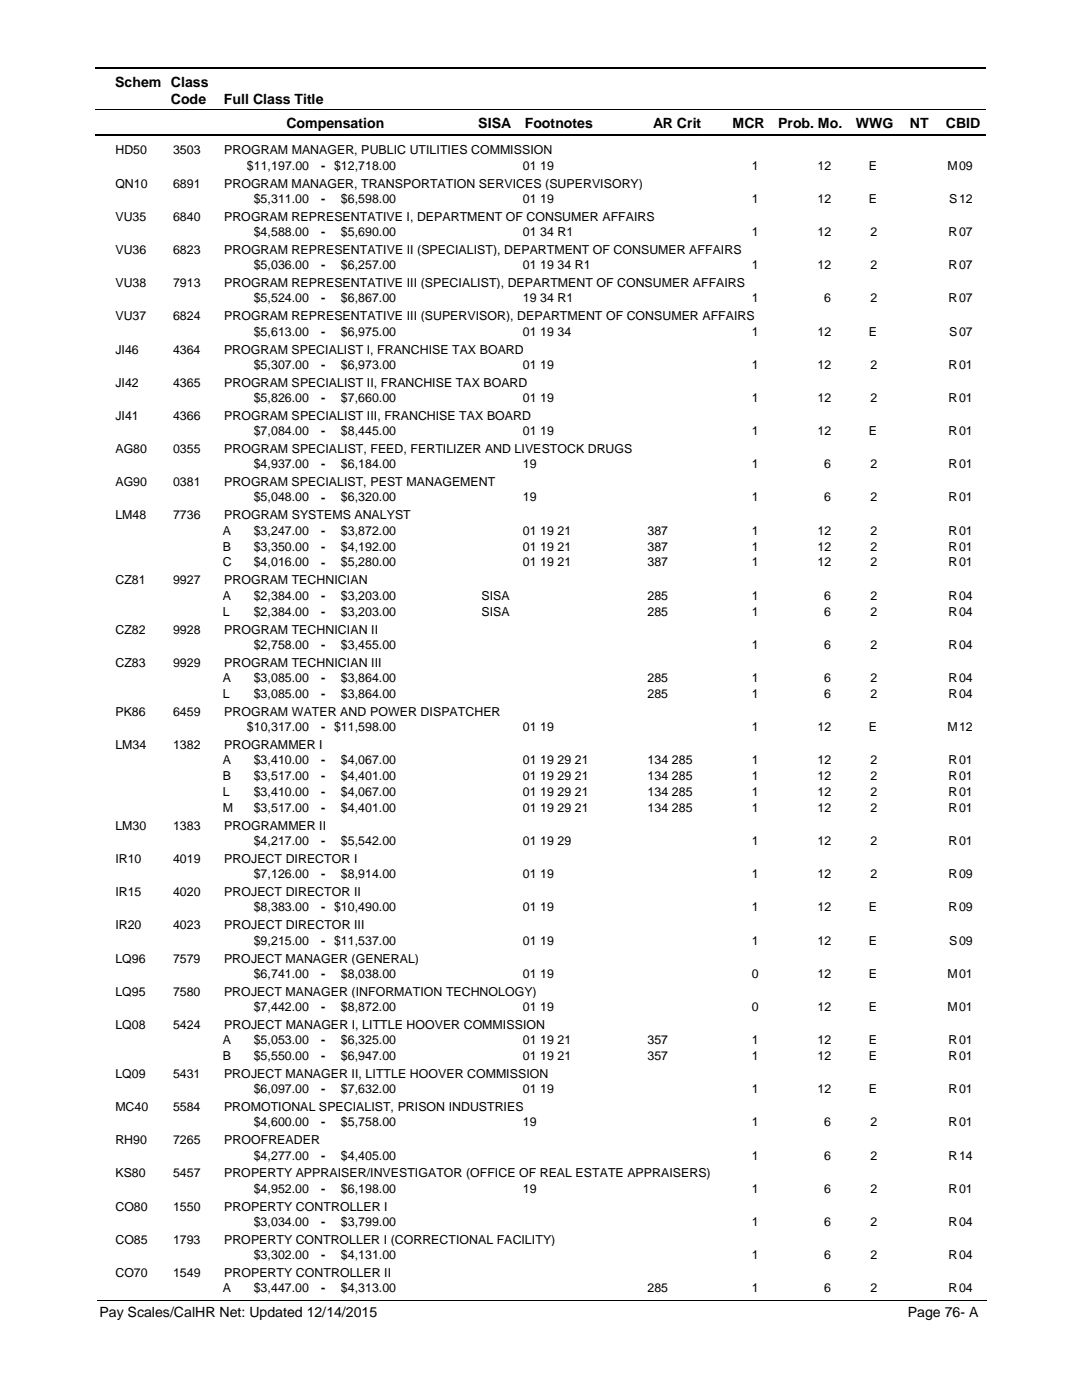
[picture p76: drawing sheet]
<svg xmlns="http://www.w3.org/2000/svg" width="216mm" height="279mm" viewBox="0 0 216 279" stroke-linecap="round" stroke-linejoin="round" font-family="sans-serif">
<defs><g id="words">
<g font-size="2.8">
<text x="23" y="17.3">Schem Class</text>
<text x="34.1" y="20.7">Code</text>
<text x="44.7" y="20.7">Full Class Title</text>
<text x="57.2" y="25.6">Compensation</text>
<text x="95.4" y="25.6">SISA</text>
<text x="104.7" y="25.6">Footnotes</text>
<text x="130.3" y="25.6">AR Crit</text>
<text x="146.2" y="25.6">MCR</text>
<text x="155.3" y="25.6">Prob. Mo.</text>
<text x="170.8" y="25.6">WWG</text>
<text x="181.5" y="25.6">NT</text>
<text x="188.7" y="25.6">CBID</text>
<text x="19.9" y="262.9">Pay Scales/CalHR Net: Updated 12/14/2015</text>
<text x="181.1" y="262.9">Page 76- A</text>
</g>
<g font-size="2.5">
<text x="23" y="30.8">HD50</text>
<text x="34.5" y="30.8">3503</text>
<text x="44.7" y="30.8">PROGRAM MANAGER, PUBLIC UTILITIES COMMISSION</text>
<text x="49.3" y="33.9">$11,197.00</text>
<text x="64.1" y="33.9">- $12,718.00</text>
<text x="104.3" y="33.9">01 19</text>
<text x="150" y="33.9">1</text>
<text x="163.1" y="33.9">12</text>
<text x="173.4" y="33.9">E</text>
<text x="189.1" y="33.9">M</text>
<text x="191.4" y="33.9">09</text>
<text x="23" y="37.4">QN10</text>
<text x="34.5" y="37.4">6891</text>
<text x="44.7" y="37.4">PROGRAM MANAGER, TRANSPORTATION SERVICES (SUPERVISORY)</text>
<text x="50.6" y="40.5">$5,311.00</text>
<text x="64.1" y="40.5">-</text>
<text x="68" y="40.5">$6,598.00</text>
<text x="104.3" y="40.5">01 19</text>
<text x="150" y="40.5">1</text>
<text x="163.1" y="40.5">12</text>
<text x="173.4" y="40.5">E</text>
<text x="189.4" y="40.5">S</text>
<text x="191.4" y="40.5">12</text>
<text x="23" y="44">VU35</text>
<text x="34.5" y="44">6840</text>
<text x="44.7" y="44">PROGRAM REPRESENTATIVE I, DEPARTMENT OF CONSUMER AFFAIRS</text>
<text x="50.6" y="47.1">$4,588.00</text>
<text x="64.1" y="47.1">-</text>
<text x="68" y="47.1">$5,690.00</text>
<text x="104.3" y="47.1">01 34 R1</text>
<text x="150" y="47.1">1</text>
<text x="163.1" y="47.1">12</text>
<text x="173.7" y="47.1">2</text>
<text x="189.3" y="47.1">R</text>
<text x="191.4" y="47.1">07</text>
<text x="23" y="50.7">VU36</text>
<text x="34.5" y="50.7">6823</text>
<text x="44.7" y="50.7">PROGRAM REPRESENTATIVE II (SPECIALIST), DEPARTMENT OF CONSUMER AFFAIRS</text>
<text x="50.6" y="53.7">$5,036.00</text>
<text x="64.1" y="53.8">-</text>
<text x="68" y="53.7">$6,257.00</text>
<text x="104.3" y="53.7">01 19 34 R1</text>
<text x="150" y="53.7">1</text>
<text x="163.1" y="53.7">12</text>
<text x="173.7" y="53.7">2</text>
<text x="189.3" y="53.7">R</text>
<text x="191.4" y="53.7">07</text>
<text x="23" y="57.3">VU38</text>
<text x="34.5" y="57.3">7913</text>
<text x="44.7" y="57.3">PROGRAM REPRESENTATIVE III (SPECIALIST), DEPARTMENT OF CONSUMER AFFAIRS</text>
<text x="23" y="63.9">VU37</text>
<text x="34.5" y="63.9">6824</text>
<text x="44.7" y="63.9">PROGRAM REPRESENTATIVE III (SUPERVISOR), DEPARTMENT OF CONSUMER AFFAIRS</text>
<text x="50.6" y="60.3">$5,524.00</text>
<text x="64.1" y="60.4">-</text>
<text x="68" y="60.3">$6,867.00</text>
<text x="104.3" y="60.3">19 34 R1</text>
<text x="150" y="60.3">1</text>
<text x="164.5" y="60.3">6</text>
<text x="173.7" y="60.3">2</text>
<text x="189.3" y="60.3">R</text>
<text x="191.4" y="60.3">07</text>
<text x="23" y="70.5">JI46</text>
<text x="34.5" y="70.5">4364</text>
<text x="44.7" y="70.5">PROGRAM SPECIALIST I, FRANCHISE TAX BOARD</text>
<text x="50.6" y="67">$5,613.00</text>
<text x="64.1" y="67">-</text>
<text x="68" y="67">$6,975.00</text>
<text x="104.3" y="67">01 19 34</text>
<text x="150" y="67">1</text>
<text x="163.1" y="67">12</text>
<text x="173.4" y="67">E</text>
<text x="189.4" y="67">S</text>
<text x="191.4" y="67">07</text>
<text x="23" y="77.2">JI42</text>
<text x="34.5" y="77.2">4365</text>
<text x="44.7" y="77.2">PROGRAM SPECIALIST II, FRANCHISE TAX BOARD</text>
<text x="50.6" y="73.6">$5,307.00</text>
<text x="64.1" y="73.6">-</text>
<text x="68" y="73.6">$6,973.00</text>
<text x="104.3" y="73.6">01 19</text>
<text x="150" y="73.6">1</text>
<text x="163.1" y="73.6">12</text>
<text x="173.7" y="73.6">2</text>
<text x="189.3" y="73.6">R</text>
<text x="191.4" y="73.6">01</text>
<text x="23" y="83.8">JI41</text>
<text x="34.5" y="83.8">4366</text>
<text x="44.7" y="83.8">PROGRAM SPECIALIST III, FRANCHISE TAX BOARD</text>
<text x="50.6" y="80.2">$5,826.00</text>
<text x="64.1" y="80.2">-</text>
<text x="68" y="80.2">$7,660.00</text>
<text x="104.3" y="80.2">01 19</text>
<text x="150" y="80.2">1</text>
<text x="163.1" y="80.2">12</text>
<text x="173.7" y="80.2">2</text>
<text x="189.3" y="80.2">R</text>
<text x="191.4" y="80.2">01</text>
<text x="50.6" y="86.8">$7,084.00</text>
<text x="64.1" y="86.9">-</text>
<text x="68" y="86.8">$8,445.00</text>
<text x="104.3" y="86.8">01 19</text>
<text x="150" y="86.8">1</text>
<text x="163.1" y="86.8">12</text>
<text x="173.4" y="86.8">E</text>
<text x="189.3" y="86.8">R</text>
<text x="191.4" y="86.8">01</text>
<text x="23" y="90.4">AG80</text>
<text x="34.5" y="90.4">0355</text>
<text x="44.7" y="90.4">PROGRAM SPECIALIST, FEED, FERTILIZER AND LIVESTOCK DRUGS</text>
<text x="50.6" y="93.5">$4,937.00</text>
<text x="64.1" y="93.5">-</text>
<text x="68" y="93.5">$6,184.00</text>
<text x="104.3" y="93.5">19</text>
<text x="150" y="93.5">1</text>
<text x="164.5" y="93.5">6</text>
<text x="173.7" y="93.5">2</text>
<text x="189.3" y="93.5">R</text>
<text x="191.4" y="93.5">01</text>
<text x="23" y="97">AG90</text>
<text x="34.5" y="97">0381</text>
<text x="44.7" y="97">PROGRAM SPECIALIST, PEST MANAGEMENT</text>
<text x="50.6" y="100.1">$5,048.00</text>
<text x="64.1" y="100.1">-</text>
<text x="68" y="100.1">$6,320.00</text>
<text x="104.3" y="100.1">19</text>
<text x="150" y="100.1">1</text>
<text x="164.5" y="100.1">6</text>
<text x="173.7" y="100.1">2</text>
<text x="189.3" y="100.1">R</text>
<text x="191.4" y="100.1">01</text>
<text x="23" y="103.7">LM48</text>
<text x="34.5" y="103.7">7736</text>
<text x="44.5" y="106.7">A</text>
<text x="44.7" y="103.7">PROGRAM SYSTEMS ANALYST</text>
<text x="50.6" y="106.7">$3,247.00</text>
<text x="64.1" y="106.7">-</text>
<text x="68" y="106.7">$3,872.00</text>
<text x="104.3" y="106.7">01 19 21</text>
<text x="129.2" y="106.7">387</text>
<text x="150" y="106.7">1</text>
<text x="163.1" y="106.7">12</text>
<text x="173.7" y="106.7">2</text>
<text x="189.3" y="106.7">R</text>
<text x="191.4" y="106.7">01</text>
<text x="44.5" y="109.9">B</text>
<text x="44.5" y="113.1">C</text>
<text x="50.6" y="109.9">$3,350.00</text>
<text x="50.6" y="113.1">$4,016.00</text>
<text x="64.1" y="109.9">-</text>
<text x="64.1" y="113.1">-</text>
<text x="68" y="109.9">$4,192.00</text>
<text x="68" y="113.1">$5,280.00</text>
<text x="104.3" y="109.9">01 19 21</text>
<text x="104.3" y="113.1">01 19 21</text>
<text x="129.2" y="109.9">387</text>
<text x="129.2" y="113.1">387</text>
<text x="150" y="113.1">1</text>
<text x="150" y="109.9">1</text>
<text x="163.1" y="109.9">12</text>
<text x="163.1" y="113.1">12</text>
<text x="173.7" y="109.9">2</text>
<text x="173.7" y="113.1">2</text>
<text x="189.3" y="113.1">R</text>
<text x="189.3" y="109.9">R</text>
<text x="191.4" y="109.9">01</text>
<text x="191.4" y="113.1">01</text>
<text x="23" y="116.6">CZ81</text>
<text x="34.5" y="116.6">9927</text>
<text x="44.5" y="119.7">A</text>
<text x="44.7" y="116.6">PROGRAM TECHNICIAN</text>
<text x="50.6" y="119.7">$2,384.00</text>
<text x="64.1" y="119.7">-</text>
<text x="68" y="119.7">$3,203.00</text>
<text x="96.1" y="119.7">SISA</text>
<text x="129.2" y="119.7">285</text>
<text x="150" y="119.7">1</text>
<text x="164.5" y="119.7">6</text>
<text x="173.7" y="119.7">2</text>
<text x="189.3" y="119.7">R</text>
<text x="191.4" y="119.7">04</text>
<text x="44.5" y="122.9">L</text>
<text x="50.6" y="122.9">$2,384.00</text>
<text x="64.1" y="122.9">-</text>
<text x="68" y="122.9">$3,203.00</text>
<text x="96.1" y="122.9">SISA</text>
<text x="129.2" y="122.9">285</text>
<text x="150" y="122.9">1</text>
<text x="164.5" y="122.9">6</text>
<text x="173.7" y="122.9">2</text>
<text x="189.3" y="122.9">R</text>
<text x="191.4" y="122.9">04</text>
<text x="23" y="126.4">CZ82</text>
<text x="34.5" y="126.4">9928</text>
<text x="44.7" y="126.4">PROGRAM TECHNICIAN II</text>
<text x="50.6" y="129.5">$2,758.00</text>
<text x="64.1" y="129.5">-</text>
<text x="68" y="129.5">$3,455.00</text>
<text x="150" y="129.5">1</text>
<text x="164.5" y="129.5">6</text>
<text x="173.7" y="129.5">2</text>
<text x="189.3" y="129.5">R</text>
<text x="191.4" y="129.5">04</text>
<text x="23" y="133">CZ83</text>
<text x="34.5" y="133">9929</text>
<text x="44.5" y="136.1">A</text>
<text x="44.7" y="133">PROGRAM TECHNICIAN III</text>
<text x="50.6" y="136.1">$3,085.00</text>
<text x="64.1" y="136.1">-</text>
<text x="68" y="136.1">$3,864.00</text>
<text x="129.2" y="136.1">285</text>
<text x="150" y="136.1">1</text>
<text x="164.5" y="136.1">6</text>
<text x="173.7" y="136.1">2</text>
<text x="189.3" y="136.1">R</text>
<text x="191.4" y="136.1">04</text>
<text x="23" y="142.9">PK86</text>
<text x="34.5" y="142.9">6459</text>
<text x="44.5" y="139.3">L</text>
<text x="44.7" y="142.9">PROGRAM WATER AND POWER DISPATCHER</text>
<text x="50.6" y="139.3">$3,085.00</text>
<text x="64.1" y="139.3">-</text>
<text x="68" y="139.3">$3,864.00</text>
<text x="129.2" y="139.3">285</text>
<text x="150" y="139.3">1</text>
<text x="164.5" y="139.3">6</text>
<text x="173.7" y="139.3">2</text>
<text x="189.3" y="139.3">R</text>
<text x="191.4" y="139.3">04</text>
<text x="23" y="149.5">LM34</text>
<text x="34.5" y="149.5">1382</text>
<text x="44.7" y="149.5">PROGRAMMER I</text>
<text x="49.3" y="145.9">$10,317.00</text>
<text x="64.1" y="145.9">- $11,598.00</text>
<text x="104.3" y="145.9">01 19</text>
<text x="150" y="145.9">1</text>
<text x="163.1" y="145.9">12</text>
<text x="173.4" y="145.9">E</text>
<text x="189.1" y="145.9">M</text>
<text x="191.4" y="145.9">12</text>
<text x="44.5" y="152.5">A</text>
<text x="44.5" y="155.7">B</text>
<text x="50.6" y="152.5">$3,410.00</text>
<text x="50.6" y="155.7">$3,517.00</text>
<text x="64.1" y="152.5">-</text>
<text x="64.1" y="155.7">-</text>
<text x="68" y="152.5">$4,067.00</text>
<text x="68" y="155.7">$4,401.00</text>
<text x="104.3" y="152.5">01 19 29 21</text>
<text x="104.3" y="155.7">01 19 29 21</text>
<text x="129.2" y="152.5">134 285</text>
<text x="129.2" y="155.7">134 285</text>
<text x="150" y="155.7">1</text>
<text x="150" y="152.5">1</text>
<text x="163.1" y="152.5">12</text>
<text x="163.1" y="155.7">12</text>
<text x="173.7" y="152.5">2</text>
<text x="173.7" y="155.7">2</text>
<text x="189.3" y="155.7">R</text>
<text x="189.3" y="152.5">R</text>
<text x="191.4" y="152.5">01</text>
<text x="191.4" y="155.7">01</text>
<text x="44.5" y="158.8">L</text>
<text x="50.6" y="158.8">$3,410.00</text>
<text x="64.1" y="158.9">-</text>
<text x="68" y="158.8">$4,067.00</text>
<text x="104.3" y="158.8">01 19 29 21</text>
<text x="129.2" y="158.8">134 285</text>
<text x="150" y="158.8">1</text>
<text x="163.1" y="158.8">12</text>
<text x="173.7" y="158.8">2</text>
<text x="189.3" y="158.8">R</text>
<text x="191.4" y="158.8">01</text>
<text x="23" y="165.6">LM30</text>
<text x="34.5" y="165.6">1383</text>
<text x="44.5" y="162">M</text>
<text x="44.7" y="165.6">PROGRAMMER II</text>
<text x="50.6" y="162">$3,517.00</text>
<text x="64.1" y="162">-</text>
<text x="68" y="162">$4,401.00</text>
<text x="104.3" y="162">01 19 29 21</text>
<text x="129.2" y="162">134 285</text>
<text x="150" y="162">1</text>
<text x="163.1" y="162">12</text>
<text x="173.7" y="162">2</text>
<text x="189.3" y="162">R</text>
<text x="191.4" y="162">01</text>
<text x="23" y="172.2">IR10</text>
<text x="34.5" y="172.2">4019</text>
<text x="44.7" y="172.2">PROJECT DIRECTOR I</text>
<text x="50.6" y="168.7">$4,217.00</text>
<text x="64.1" y="168.7">-</text>
<text x="68" y="168.7">$5,542.00</text>
<text x="104.3" y="168.7">01 19 29</text>
<text x="150" y="168.7">1</text>
<text x="163.1" y="168.7">12</text>
<text x="173.7" y="168.7">2</text>
<text x="189.3" y="168.7">R</text>
<text x="191.4" y="168.7">01</text>
<text x="23" y="178.8">IR15</text>
<text x="34.5" y="178.8">4020</text>
<text x="44.7" y="178.8">PROJECT DIRECTOR II</text>
<text x="50.6" y="175.3">$7,126.00</text>
<text x="64.1" y="175.3">-</text>
<text x="68" y="175.3">$8,914.00</text>
<text x="104.3" y="175.3">01 19</text>
<text x="150" y="175.3">1</text>
<text x="163.1" y="175.3">12</text>
<text x="173.7" y="175.3">2</text>
<text x="189.3" y="175.3">R</text>
<text x="191.4" y="175.3">09</text>
<text x="23" y="185.5">IR20</text>
<text x="34.5" y="185.5">4023</text>
<text x="44.7" y="185.5">PROJECT DIRECTOR III</text>
<text x="50.6" y="181.9">$8,383.00</text>
<text x="64.1" y="181.9">- $10,490.00</text>
<text x="104.3" y="181.9">01 19</text>
<text x="150" y="181.9">1</text>
<text x="163.1" y="181.9">12</text>
<text x="173.4" y="181.9">E</text>
<text x="189.3" y="181.9">R</text>
<text x="191.4" y="181.9">09</text>
<text x="50.6" y="188.5">$9,215.00</text>
<text x="64.1" y="188.6">- $11,537.00</text>
<text x="104.3" y="188.5">01 19</text>
<text x="150" y="188.5">1</text>
<text x="163.1" y="188.5">12</text>
<text x="173.4" y="188.5">E</text>
<text x="189.4" y="188.5">S</text>
<text x="191.4" y="188.5">09</text>
<text x="23" y="192.1">LQ96</text>
<text x="34.5" y="192.1">7579</text>
<text x="44.7" y="192.1">PROJECT MANAGER (GENERAL)</text>
<text x="50.6" y="195.1">$6,741.00</text>
<text x="64.1" y="195.2">-</text>
<text x="68" y="195.1">$8,038.00</text>
<text x="104.3" y="195.1">01 19</text>
<text x="150" y="195.1">0</text>
<text x="163.1" y="195.1">12</text>
<text x="173.4" y="195.1">E</text>
<text x="189.1" y="195.1">M</text>
<text x="191.4" y="195.1">01</text>
<text x="23" y="198.7">LQ95</text>
<text x="34.5" y="198.7">7580</text>
<text x="44.7" y="198.7">PROJECT MANAGER (INFORMATION TECHNOLOGY)</text>
<text x="50.6" y="201.7">$7,442.00</text>
<text x="64.1" y="201.8">-</text>
<text x="68" y="201.7">$8,872.00</text>
<text x="104.3" y="201.7">01 19</text>
<text x="150" y="201.7">0</text>
<text x="163.1" y="201.7">12</text>
<text x="173.4" y="201.7">E</text>
<text x="189.1" y="201.7">M</text>
<text x="191.4" y="201.7">01</text>
<text x="23" y="205.3">LQ08</text>
<text x="34.5" y="205.3">5424</text>
<text x="44.5" y="208.4">A</text>
<text x="44.7" y="205.3">PROJECT MANAGER I, LITTLE HOOVER COMMISSION</text>
<text x="50.6" y="208.4">$5,053.00</text>
<text x="64.1" y="208.4">-</text>
<text x="68" y="208.4">$6,325.00</text>
<text x="104.3" y="208.4">01 19 21</text>
<text x="129.2" y="208.4">357</text>
<text x="150" y="208.4">1</text>
<text x="163.1" y="208.4">12</text>
<text x="173.4" y="208.4">E</text>
<text x="189.3" y="208.4">R</text>
<text x="191.4" y="208.4">01</text>
<text x="23" y="215.1">LQ09</text>
<text x="34.5" y="215.1">5431</text>
<text x="44.5" y="211.6">B</text>
<text x="44.7" y="215.1">PROJECT MANAGER II, LITTLE HOOVER COMMISSION</text>
<text x="50.6" y="211.6">$5,550.00</text>
<text x="64.1" y="211.6">-</text>
<text x="68" y="211.6">$6,947.00</text>
<text x="104.3" y="211.6">01 19 21</text>
<text x="129.2" y="211.6">357</text>
<text x="150" y="211.6">1</text>
<text x="163.1" y="211.6">12</text>
<text x="173.4" y="211.6">E</text>
<text x="189.3" y="211.6">R</text>
<text x="191.4" y="211.6">01</text>
<text x="23" y="221.7">MC40</text>
<text x="34.5" y="221.7">5584</text>
<text x="44.7" y="221.7">PROMOTIONAL SPECIALIST, PRISON INDUSTRIES</text>
<text x="50.6" y="218.2">$6,097.00</text>
<text x="64.1" y="218.2">-</text>
<text x="68" y="218.2">$7,632.00</text>
<text x="104.3" y="218.2">01 19</text>
<text x="150" y="218.2">1</text>
<text x="163.1" y="218.2">12</text>
<text x="173.4" y="218.2">E</text>
<text x="189.3" y="218.2">R</text>
<text x="191.4" y="218.2">01</text>
<text x="50.6" y="224.8">$4,600.00</text>
<text x="64.1" y="224.8">-</text>
<text x="68" y="224.8">$5,758.00</text>
<text x="104.3" y="224.8">19</text>
<text x="150" y="224.8">1</text>
<text x="164.5" y="224.8">6</text>
<text x="173.7" y="224.8">2</text>
<text x="189.3" y="224.8">R</text>
<text x="191.4" y="224.8">01</text>
<text x="23" y="228.4">RH90</text>
<text x="34.5" y="228.4">7265</text>
<text x="44.7" y="228.4">PROOFREADER</text>
<text x="50.6" y="231.4">$4,277.00</text>
<text x="64.1" y="231.5">-</text>
<text x="68" y="231.4">$4,405.00</text>
<text x="150" y="231.4">1</text>
<text x="164.5" y="231.4">6</text>
<text x="173.7" y="231.4">2</text>
<text x="189.3" y="231.4">R</text>
<text x="191.4" y="231.4">14</text>
<text x="23" y="235">KS80</text>
<text x="34.5" y="235">5457</text>
<text x="44.7" y="235">PROPERTY APPRAISER/INVESTIGATOR (OFFICE OF REAL ESTATE APPRAISERS)</text>
<text x="50.6" y="238">$4,952.00</text>
<text x="64.1" y="238.1">-</text>
<text x="68" y="238">$6,198.00</text>
<text x="104.3" y="238">19</text>
<text x="150" y="238">1</text>
<text x="164.5" y="238">6</text>
<text x="173.7" y="238">2</text>
<text x="189.3" y="238">R</text>
<text x="191.4" y="238">01</text>
<text x="23" y="241.6">CO80</text>
<text x="34.5" y="241.6">1550</text>
<text x="44.7" y="241.6">PROPERTY CONTROLLER I</text>
<text x="50.6" y="244.6">$3,034.00</text>
<text x="64.1" y="244.7">-</text>
<text x="68" y="244.6">$3,799.00</text>
<text x="150" y="244.6">1</text>
<text x="164.5" y="244.6">6</text>
<text x="173.7" y="244.6">2</text>
<text x="189.3" y="244.6">R</text>
<text x="191.4" y="244.6">04</text>
<text x="23" y="248.2">CO85</text>
<text x="34.5" y="248.2">1793</text>
<text x="44.7" y="248.2">PROPERTY CONTROLLER I (CORRECTIONAL FACILITY)</text>
<text x="50.6" y="251.3">$3,302.00</text>
<text x="64.1" y="251.3">-</text>
<text x="68" y="251.3">$4,131.00</text>
<text x="150" y="251.3">1</text>
<text x="164.5" y="251.3">6</text>
<text x="173.7" y="251.3">2</text>
<text x="189.3" y="251.3">R</text>
<text x="191.4" y="251.3">04</text>
<text x="23" y="254.9">CO70</text>
<text x="34.5" y="254.9">1549</text>
<text x="44.5" y="257.9">A</text>
<text x="44.7" y="254.9">PROPERTY CONTROLLER II</text>
<text x="50.6" y="257.9">$3,447.00</text>
<text x="64.1" y="257.9">-</text>
<text x="68" y="257.9">$4,313.00</text>
<text x="129.2" y="257.9">285</text>
<text x="150" y="257.9">1</text>
<text x="164.5" y="257.9">6</text>
<text x="173.7" y="257.9">2</text>
<text x="189.3" y="257.9">R</text>
<text x="191.4" y="257.9">04</text>
</g>
</g></defs>
<path d="M19 13.5h177.8M19 27h177.8" fill="none" stroke="#000" stroke-width=".36"/>
<path d="M19 21.8h177.8" fill="none" stroke="#000" stroke-width=".2"/>
<g fill="#fff">
<path d="M46.9 31.2h16.3v3h-16.3z"/>
<path d="M191 31.2h4.2v3h-4.2z"/>
<path d="M46.9 37.8h16.3v3h-16.3z"/>
<path d="M191 37.8h4.2v3h-4.2z"/>
<path d="M46.9 44.5h16.3v3h-16.3z"/>
<path d="M191 44.5h4.2v3h-4.2z"/>
<path d="M46.9 51.1h16.3v3h-16.3z"/>
<path d="M191 51.1h4.2v3h-4.2z"/>
<path d="M46.9 57.7h16.3v3h-16.3z"/>
<path d="M191 57.7h4.2v3h-4.2z"/>
<path d="M46.9 64.3h16.3v3h-16.3z"/>
<path d="M191 64.3h4.2v3h-4.2z"/>
<path d="M46.9 71h16.3v3h-16.3z"/>
<path d="M191 71h4.2v3h-4.2z"/>
<path d="M46.9 77.6h16.3v3h-16.3z"/>
<path d="M191 77.6h4.2v3h-4.2z"/>
<path d="M46.9 84.2h16.3v3h-16.3z"/>
<path d="M191 84.2h4.2v3h-4.2z"/>
<path d="M46.9 90.8h16.3v3h-16.3z"/>
<path d="M191 90.8h4.2v3h-4.2z"/>
<path d="M46.9 97.5h16.3v2.9h-16.3z"/>
<path d="M191 97.5h4.2v2.9h-4.2z"/>
<path d="M46.9 104.1h16.3v3h-16.3z"/>
<path d="M191 104.1h4.2v3h-4.2z"/>
<path d="M46.9 107.3h16.3v2.9h-16.3z"/>
<path d="M191 107.3h4.2v2.9h-4.2z"/>
<path d="M46.9 110.4h16.3v3h-16.3z"/>
<path d="M191 110.4h4.2v3h-4.2z"/>
<path d="M46.9 117.1h16.3v2.9h-16.3z"/>
<path d="M191 117.1h4.2v2.9h-4.2z"/>
<path d="M46.9 120.2h16.3v3h-16.3z"/>
<path d="M191 120.2h4.2v3h-4.2z"/>
<path d="M46.9 126.8h16.3v3h-16.3z"/>
<path d="M191 126.8h4.2v3h-4.2z"/>
<path d="M46.9 133.5h16.3v2.9h-16.3z"/>
<path d="M191 133.5h4.2v2.9h-4.2z"/>
<path d="M46.9 136.6h16.3v3h-16.3z"/>
<path d="M191 136.6h4.2v3h-4.2z"/>
<path d="M46.9 143.3h16.3v2.9h-16.3z"/>
<path d="M191 143.3h4.2v2.9h-4.2z"/>
<path d="M46.9 149.9h16.3v2.9h-16.3z"/>
<path d="M191 149.9h4.2v2.9h-4.2z"/>
<path d="M46.9 153h16.3v3h-16.3z"/>
<path d="M191 153h4.2v3h-4.2z"/>
<path d="M46.9 156.2h16.3v3h-16.3z"/>
<path d="M191 156.2h4.2v3h-4.2z"/>
<path d="M46.9 159.4h16.3v3h-16.3z"/>
<path d="M191 159.4h4.2v3h-4.2z"/>
<path d="M46.9 166h16.3v3h-16.3z"/>
<path d="M191 166h4.2v3h-4.2z"/>
<path d="M46.9 172.6h16.3v3h-16.3z"/>
<path d="M191 172.6h4.2v3h-4.2z"/>
<path d="M46.9 179.3h16.3v2.9h-16.3z"/>
<path d="M191 179.3h4.2v2.9h-4.2z"/>
<path d="M46.9 185.9h16.3v3h-16.3z"/>
<path d="M191 185.9h4.2v3h-4.2z"/>
<path d="M46.9 192.5h16.3v3h-16.3z"/>
<path d="M191 192.5h4.2v3h-4.2z"/>
<path d="M46.9 199.1h16.3v3h-16.3z"/>
<path d="M191 199.1h4.2v3h-4.2z"/>
<path d="M46.9 205.8h16.3v2.9h-16.3z"/>
<path d="M191 205.8h4.2v2.9h-4.2z"/>
<path d="M46.9 208.9h16.3v3h-16.3z"/>
<path d="M191 208.9h4.2v3h-4.2z"/>
<path d="M46.9 215.5h16.3v3h-16.3z"/>
<path d="M191 215.5h4.2v3h-4.2z"/>
<path d="M46.9 222.2h16.3v2.9h-16.3z"/>
<path d="M191 222.2h4.2v2.9h-4.2z"/>
<path d="M46.9 228.8h16.3v3h-16.3z"/>
<path d="M191 228.8h4.2v3h-4.2z"/>
<path d="M46.9 235.4h16.3v3h-16.3z"/>
<path d="M191 235.4h4.2v3h-4.2z"/>
<path d="M46.9 242h16.3v3h-16.3z"/>
<path d="M191 242h4.2v3h-4.2z"/>
<path d="M46.9 248.7h16.3v3h-16.3z"/>
<path d="M191 248.7h4.2v3h-4.2z"/>
<path d="M46.9 255.3h16.3v3h-16.3z"/>
<path d="M191 255.3h4.2v3h-4.2z"/>
</g>
<path d="M19.4 259.6h177.4" fill="none" stroke="#000" stroke-width=".2"/>
<use href="#words"/>
</svg>
